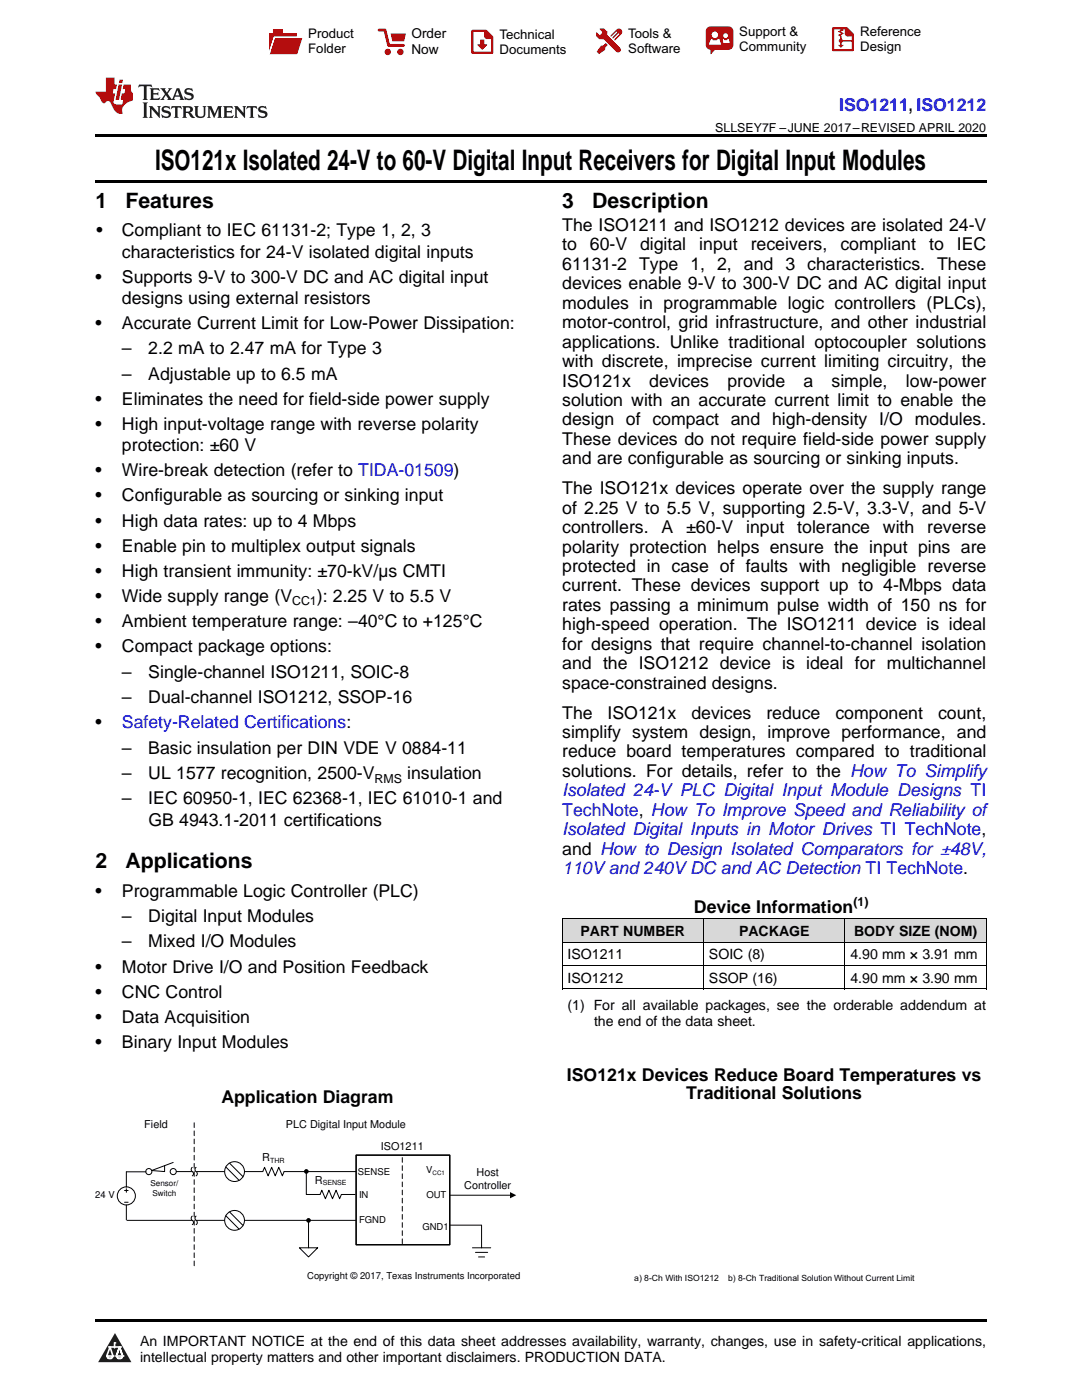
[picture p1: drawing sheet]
<svg xmlns="http://www.w3.org/2000/svg" width="216mm" height="279mm" viewBox="0 0 216 279" stroke-linecap="round" stroke-linejoin="round" font-family="sans-serif">
<defs><g id="words">
<text font-size="5.6" x="30.9" y="33.9">ISO121x Isolated 24-V to 60-V Digital Input Receivers for Digital Input Modules</text>
<g font-size="4.2">
<text x="19" y="41.5">1</text>
<text x="25" y="41.5">Features</text>
<text x="112.2" y="41.5">3</text>
<text x="118.2" y="41.5">Description</text>
<text x="19" y="173.2">2</text>
<text x="25" y="173.2">Applications</text>
</g>
<g font-size="3.5" fill="#00f">
<text x="167.5" y="22.2">ISO1211, ISO1212</text>
<text x="24.3" y="145.3">Safety-Related Certifications:</text>
</g>
<g font-size="3.5">
<text x="19.2" y="47.2">•</text>
<text x="24.3" y="47.2">Compliant to IEC 61131-2; Type 1, 2, 3</text>
<text x="112.2" y="46.1">The ISO1211 and ISO1212 devices are isolated 24-V</text>
<text x="24.3" y="51.4">characteristics for 24-V isolated digital inputs</text>
<text x="112.2" y="50">to</text>
<text x="112.2" y="53.9">61131-2 Type 1, 2, and 3 characteristics. These</text>
<text x="117.7" y="50">60-V</text>
<text x="127.7" y="50">digital</text>
<text x="139.5" y="50">input</text>
<text x="149.8" y="50">receivers,</text>
<text x="167.7" y="50">compliant</text>
<text x="185.4" y="50">to</text>
<text x="190.9" y="50">IEC</text>
<text x="19" y="56.4">•</text>
<text x="24.3" y="56.4">Supports 9-V to 300-V DC and AC digital input</text>
<text x="112.2" y="57.7">devices enable 9-V to 300-V DC and AC digital input</text>
<text x="19" y="65.7">•</text>
<text x="24.3" y="60.6">designs using external resistors</text>
<text x="24.3" y="65.7">Accurate Current Limit for Low-Power Dissipation:</text>
<text x="112.2" y="61.6">modules in programmable logic controllers (PLCs),</text>
<text x="112.2" y="65.5">motor-control, grid infrastructure, and other industrial</text>
<text x="24.3" y="70.7">–</text>
<text x="29.6" y="70.7">2.2 mA to 2.47 mA for Type 3</text>
<text x="112.2" y="69.4">applications. Unlike traditional optocoupler solutions</text>
<text x="24.3" y="75.8">–</text>
<text x="29.6" y="75.8">Adjustable up to 6.5 mA</text>
<text x="112.2" y="73.3">with discrete, imprecise current limiting circuitry, the</text>
<text x="112.2" y="77.2">ISO121x</text>
<text x="129.5" y="77.2">devices</text>
<text x="145.1" y="77.2">provide</text>
<text x="160.3" y="77.2">a</text>
<text x="165.9" y="77.2">simple,</text>
<text x="180.8" y="77.2">low-power</text>
<text x="19" y="80.8">•</text>
<text x="24.3" y="80.8">Eliminates the need for field-side power supply</text>
<text x="112.2" y="81">solution with an accurate current limit to enable the</text>
<text x="19" y="85.8">•</text>
<text x="24.3" y="85.8">High input-voltage range with reverse polarity</text>
<text x="112.2" y="84.9">design of compact and high-density I/O modules.</text>
<text x="112.2" y="88.8">These devices do not require field-side power supply</text>
<text x="19" y="95.1">•</text>
<text x="24.3" y="90.1">protection: ±60 V</text>
<text x="24.3" y="95.1">Wire-break detection (refer to TIDA-01509)</text>
<text x="112.2" y="92.7">and are configurable as sourcing or sinking inputs.</text>
<text x="19" y="100.1">•</text>
<text x="24.3" y="100.1">Configurable as sourcing or sinking input</text>
<text x="112.2" y="98.6">The ISO121x devices operate over the supply range</text>
<text x="19" y="105.1">•</text>
<text x="24.3" y="105.1">High data rates: up to 4 Mbps</text>
<text x="112.2" y="102.5">of 2.25 V to 5.5 V, supporting 2.5-V, 3.3-V, and 5-V</text>
<text x="112.2" y="106.4">controllers.</text>
<text x="132" y="106.4">A</text>
<text x="136.9" y="106.4">±60-V</text>
<text x="148.9" y="106.4">input</text>
<text x="159.1" y="106.4">tolerance</text>
<text x="176.2" y="106.4">with</text>
<text x="185" y="106.4">reverse</text>
<text x="19" y="110.1">•</text>
<text x="24.3" y="110.1">Enable pin to multiplex output signals</text>
<text x="112.2" y="110.3">polarity protection helps ensure the input pins are</text>
<text x="19" y="115.1">•</text>
<text x="24.3" y="115.1">High transient immunity: ±70-kV/µs CMTI</text>
<text x="112.2" y="114.2">protected in case of faults with negligible reverse</text>
<text x="112.2" y="118">current. These devices support up to 4-Mbps data</text>
<text x="19" y="120.1">•</text>
<text x="19" y="125.1">•</text>
<text x="24.3" y="120.1">Wide supply range (V</text>
<text x="24.3" y="125.1">Ambient temperature range: –40°C to +125°C</text>
<text x="63.2" y="120.1">): 2.25 V to 5.5 V</text>
<text x="112.2" y="121.9">rates passing a minimum pulse width of 150 ns for</text>
<text x="112.2" y="125.8">high-speed operation. The ISO1211 device is ideal</text>
<text x="19" y="130.1">•</text>
<text x="24.3" y="130.1">Compact package options:</text>
<text x="112.2" y="129.7">for designs that require channel-to-channel isolation</text>
<text x="24.3" y="135.2">–</text>
<text x="29.6" y="135.2">Single-channel ISO1211, SOIC-8</text>
<text x="112.2" y="133.6">and the ISO1212 device is ideal for multichannel</text>
<text x="112.2" y="137.4">space-constrained designs.</text>
<text x="24.3" y="140.3">–</text>
<text x="29.6" y="140.3">Dual-channel ISO1212, SSOP-16</text>
<text x="112.2" y="143.4">The</text>
<text x="121.2" y="143.4">ISO121x</text>
<text x="138" y="143.4">devices</text>
<text x="152.9" y="143.4">reduce</text>
<text x="166.7" y="143.4">component</text>
<text x="187.2" y="143.4">count,</text>
<text x="19" y="145.3">•</text>
<text x="112.2" y="147.3">simplify system design, improve performance, and</text>
<text x="24.3" y="150.4">–</text>
<text x="24.3" y="155.5">–</text>
<text x="29.6" y="150.4">Basic insulation per DIN VDE V 0884-11</text>
<text x="29.6" y="155.5">UL 1577 recognition, 2500-V</text>
<text x="81.2" y="155.5">insulation</text>
<text x="112.2" y="151.2">reduce board temperatures compared to traditional</text>
<text x="112.2" y="155">solutions. For details, refer to the How To Simplify</text>
<text x="24.3" y="160.5">–</text>
<text x="29.6" y="160.5">IEC 60950-1, IEC 62368-1, IEC 61010-1 and</text>
<text x="29.6" y="164.8">GB 4943.1-2011 certifications</text>
<text x="112.2" y="170.6">and How to Design Isolated Comparators for ±48V,</text>
<text x="19" y="178.9">•</text>
<text x="24.3" y="178.9">Programmable Logic Controller (PLC)</text>
<text x="24.3" y="184">–</text>
<text x="29.6" y="184">Digital Input Modules</text>
<text x="138.5" y="182.2">Device Information</text>
<text x="24.3" y="189.1">–</text>
<text x="29.6" y="189.1">Mixed I/O Modules</text>
<text x="19" y="194.1">•</text>
<text x="24.3" y="194.1">Motor Drive I/O and Position Feedback</text>
<text x="19" y="199.1">•</text>
<text x="24.3" y="199.1">CNC Control</text>
<text x="19" y="204.1">•</text>
<text x="19" y="209.1">•</text>
<text x="24.3" y="204.1">Data Acquisition</text>
<text x="24.3" y="209.1">Binary Input Modules</text>
<text x="113.1" y="215.8">ISO121x Devices Reduce Board Temperatures vs</text>
<text x="44.2" y="220.1">Application Diagram</text>
<text x="136.9" y="219.4">Traditional Solutions</text>
</g>
<g font-size="3.5" fill="#0000c8">
<text x="112.2" y="158.9">Isolated 24-V PLC Digital Input Module Designs TI</text>
<text x="112.2" y="162.8">TechNote, How To Improve Speed and Reliability of</text>
<text x="112.2" y="166.7">Isolated Digital Inputs in Motor Drives TI TechNote,</text>
<text x="112.2" y="174.4">110Vand 240VDC and AC Detection TI TechNote.</text>
</g>
<g font-size="2.8">
<text x="113.2" y="191.5">ISO1211</text>
<text x="115.8" y="186.8">PART NUMBER</text>
<text x="141.5" y="191.5">SOIC (8)</text>
<text x="147.5" y="186.8">PACKAGE</text>
<text x="169.7" y="191.5">4.90 mm × 3.91 mm</text>
<text x="170.4" y="186.8">BODY SIZE (NOM)</text>
<text x="113.2" y="196.1">ISO1212</text>
<text x="141.5" y="196.1">SSOP (16)</text>
<text x="169.7" y="196.1">4.90 mm × 3.90 mm</text>
<text x="113.2" y="201.6">(1) For all available packages, see the orderable addendum at</text>
<text x="118.5" y="204.8">the end of the data sheet.</text>
<text x="27.9" y="268.6">An IMPORTANT NOTICE at the end of this data sheet addresses availability, warranty, changes, use in safety-critical applications,</text>
<text x="27.9" y="271.8">intellectual property matters and other important disclaimers. PRODUCTION DATA.</text>
</g>
<g font-size="2.7">
<text x="82.1" y="7.7">Order</text>
<text x="82.1" y="10.7">Now</text>
</g>
<g font-size="2.6">
<text x="61.5" y="7.6">Product</text>
<text x="61.5" y="10.6">Folder</text>
<text x="99.7" y="7.8">Technical</text>
<text x="99.7" y="10.8">Documents</text>
<text x="125.3" y="7.6">Tools &amp;</text>
<text x="125.3" y="10.6">Software</text>
<text x="147.5" y="7.2">Support &amp;</text>
<text x="147.5" y="10.2">Community</text>
<text x="171.6" y="7.3">Reference</text>
<text x="171.6" y="10.2">Design</text>
</g>
<g font-size="2.5">
<text x="142.7" y="26.3">SLLSEY7F –JUNE 2017–REVISED APRIL 2020</text>
<text x="58.3" y="120.8">CC1</text>
<text x="74.7" y="156.2">RMS</text>
<text x="170.3" y="180.8">(1)</text>
</g>
<g font-size="2.2">
<text x="28.8" y="225.1">Field</text>
<text x="57.1" y="225.1">PLC Digital Input Module</text>
<text x="52.3" y="231.7">R</text>
<text x="76" y="229.6">ISO1211</text>
<text x="62.8" y="236.3">R</text>
<text x="92.6" y="237.3">Controller</text>
<text x="95.1" y="234.7">Host</text>
</g>
<g font-size="1.9">
<text x="19" y="239">24 V</text>
<text x="71.4" y="234.4">SENSE</text>
<text x="71.6" y="239">IN</text>
<text x="85.1" y="234.2">V</text>
<text x="85.1" y="239.1">OUT</text>
<text x="71.7" y="244.2">FGND</text>
<text x="84.3" y="245.4">GND1</text>
<text x="61.3" y="255.3">Copyright © 2017, Texas Instruments Incorporated</text>
</g>
<g font-size="1.7">
<text x="126.6" y="255.6">a) 8-Ch With ISO1212</text>
<text x="145.3" y="255.6">b) 8-Ch Traditional Solution Without Current Limit</text>
</g>
<g font-size="1.6">
<text x="30" y="236.7">Sensor/</text>
<text x="30.4" y="238.7">Switch</text>
</g>
<g font-size="1.4">
<text x="53.9" y="232">THR</text>
<text x="64.4" y="236.6">SENSE</text>
</g>
<text font-size="1.2" x="86.3" y="234.4">CC1</text>
</g></defs>
<g fill="#d8d8d8">
<path d="M112.2 183.4h28.2v4.7h-28.2z"/>
<path d="M140.4 183.4h28.2v4.7h-28.2z"/>
<path d="M168.6 183.4h28.2v4.7h-28.2z"/>
</g>
<path d="M22.9 266l3.3 5.9h-6.6z" fill-rule="evenodd" fill="#231f20"/>
<path d="M21.3 270.6h1.2l-.3 .5h-.3a.53 .53 0 0 1-.6-.5z" fill-rule="evenodd" fill="#fff"/>
<path d="M21.3 270.6h1.2l-.3 .5h-.3a.53 .53 0 0 1-.6-.5z" fill="none" stroke="#231f20" stroke-width=".33"/>
<path d="M21.3 270.6l1.2 .1-.3 .4h-.5z" fill="none" stroke="#fff" stroke-width=".33"/>
<path d="M22.9 268.9h.1" fill="none" stroke="#fff" stroke-width=".33"/>
<path d="M22.9 268v.9z" fill="#fff"/>
<path d="M22.9 268v.9z" fill="none" stroke="#fff" stroke-width=".33"/>
<circle cx="22.9" cy="268" r=".16" fill="#fff"/>
<path d="M21.8 268.8h.1" fill="none" stroke="#fff" stroke-width=".33"/>
<path d="M21.8 268.8h2.2z" fill="#fff"/>
<path d="M21.8 268.8h2.2z" fill="none" stroke="#fff" stroke-width=".33"/>
<circle cx="24" cy="268.8" r=".16" fill="#fff"/>
<path d="M23.2 270.6h.1" fill="none" stroke="#fff" stroke-width=".33"/>
<path d="M23.8 268.8l-.6 1.8z" fill-rule="evenodd" fill="#fff"/>
<path d="M23.8 268.8l-.6 1.8z" fill="none" stroke="#fff" stroke-width=".33"/>
<path d="M23.8 268.8l.7 1.8z" fill-rule="evenodd" fill="#fff"/>
<path d="M23.8 268.8l.7 1.8z" fill="none" stroke="#fff" stroke-width=".33"/>
<path d="M24.4 270.6h.1" fill="none" stroke="#fff" stroke-width=".33"/>
<circle cx="21.3" cy="270.6" r=".16" fill="#fff"/>
<path d="M22 268.8l-.7 1.8z" fill="#fff"/>
<path d="M22 268.8l-.7 1.8z" fill="none" stroke="#fff" stroke-width=".33"/>
<path d="M22 268.8l.5 1.8z" fill="#fff"/>
<path d="M22 268.8l.5 1.8z" fill="none" stroke="#fff" stroke-width=".33"/>
<circle cx="22.5" cy="270.6" r=".16" fill="#fff"/>
<path d="M23.3 270.6h1.2a.63 .63 0 0 1-.6 .5 .63 .63 0 0 1-.6-.5z" fill-rule="evenodd" fill="#fff"/>
<path d="M23.3 270.6h1.2a.63 .63 0 0 1-.6 .5 .63 .63 0 0 1-.6-.5z" fill="none" stroke="#231f20" stroke-width=".33"/>
<path d="M23.3 270.6h1.2l-.4 .5h-.5z" fill="none" stroke="#fff" stroke-width=".33"/>
<path d="M23.2 270.6h.1" fill="none" stroke="#fff" stroke-width=".33"/>
<circle cx="24.5" cy="270.6" r=".16" fill="#fff"/>
<path d="M19 263.2h177.8v.5h-177.8z" fill="#000"/>
<g fill="none" stroke="#000" stroke-width=".2">
<path d="M25.2 233.9h3.9M34.6 232l-4.3 1.6 2.5 .2v-1.2M35.2 233.8h17.2l.4-.8 .7 1.7 .7-1.7 .7 1.7 .7-1.7 .7 1.7 .4-.9h17.9M61.1 233.8v4.6M89.8 238.5h12.1M59.7 249h3.7l-1.8 1.9zM61.6 243.6v5.4M89.7 244.5h6.4"/>
<circle cx="29.7" cy="233.8" r=".61"/>
<circle cx="34.6" cy="233.8" r=".61"/>
</g>
<g fill="#000">
<path d="M101.8 237.9l1.2 .6-1.2 .7z"/>
<circle cx="61.1" cy="233.8" r=".47"/>
<circle cx="61.6" cy="243.6" r=".47"/>
</g>
<path d="M38.1 233.4h.8l.4 .6v.3h-.7v-.4l-.3-.1z" fill-rule="evenodd" fill="#fff"/>
<path d="M38.4 233.8h.7" fill="none" stroke="#fff" stroke-width=".2"/>
<path d="M38.4 233l-.2 .5 .2 .3a.49 .49 0 0 1 0 .9M39.1 233a.55 .55 0 0 0 .2 .9 .5 .5 0 0 1-.2 .8" fill="none" stroke="#000" stroke-width=".2"/>
<circle cx="46.8" cy="233.8" r="1.98" fill="#fff"/>
<g fill="none" stroke="#000" stroke-width=".2">
<path d="M45.1 232.9l2.6 2.7M45.8 232.1l2.7 2.7M25.4 243.6h49.2"/>
<circle cx="46.8" cy="233.8" r="1.98"/>
</g>
<path d="M38.1 243.1l.8 .1 .4 .5v.3h-.7v-.3l-.3-.2z" fill-rule="evenodd" fill="#fff"/>
<path d="M38.4 243.6h.7" fill="none" stroke="#fff" stroke-width=".2"/>
<path d="M38.4 242.7l-.2 .5 .2 .4a.49 .49 0 0 1 0 .8M39.1 242.7a.55 .55 0 0 0 .2 1 .5 .5 0 0 1-.2 .7" fill="none" stroke="#000" stroke-width=".2"/>
<circle cx="46.8" cy="243.6" r="1.98" fill="#fff"/>
<g fill="none" stroke="#000" stroke-width=".2">
<path d="M61.1 238.4h2.8l.3-.9 .7 1.7 .7-1.7 .7 1.7 .8-1.7 .7 1.7 .3-.8h2.8M45.1 242.6l2.6 2.7M45.8 241.9l2.7 2.7M94.3 249h3.6M94.9 249.9h2.4M95.5 250.9h1.2M96.1 244.5v4.5"/>
<circle cx="46.8" cy="243.6" r="1.98"/>
</g>
<path d="M38.7 252.6v-29.2" fill="none" stroke="#000" stroke-width=".2" stroke-dasharray=".9 .7"/>
<path d="M71.1 230.5h18.6v17.9h-18.6z" fill-rule="evenodd" fill="#fff"/>
<path d="M71.1 230.5h18.6v17.9h-18.6z" fill="none" stroke="#000" stroke-width=".27"/>
<g fill="none" stroke="#000" stroke-width=".2">
<path d="M112.2 197.4h84.6M112.2 192.7h84.6M112.2 188h84.6M112.2 183.4h84.6M112.2 183.4v14M140.4 183.4v14M168.6 183.4v14M196.8 183.4v14M24.8 237.6h.8M24.8 239.9h.8M25.2 233.9v3M25.2 237.2v.7"/>
<path d="M71.1 230.5h18.6v17.9h-18.6zM25.2 240.5v3"/>
<circle cx="25.2" cy="238.7" r="1.81"/>
</g>
<path d="M80.3 248.2v-17.6" fill="none" stroke="#000" stroke-width=".2" stroke-dasharray=".9 .7"/>
<path d="M19 35.9h177.8v.5h-177.8zM19 26.8h177.8v.6h-177.8z" fill="#000"/>
<path d="M27.7 16.9l-.1 .6 .6-.3h.5v.2v2.2l-.2 .4h1l-.2-.4v-2.2v-.2h.5l.6 .3-.2-.6zM29.9 17.6l.2 .4v1.6l-.2 .4h1.9l.1-.6a1.09 1.09 0 0 1-1.3 .1v-.6h.6l.4 .2v-.7l-.2 .2h-.8v-.6l.2-.1a1.01 1.01 0 0 1 1 .3l-.1-.6zM32 17.6l.9 1.2-1 1.2h.9l-.2-.3 .5-.7 .5 .7-.3 .3h1.7l-.2-.3 .1-.4h1l.1 .4-.2 .3h1l-.3-.4-.7-2h-.5l-1 2.2-.8-1.1 .9-1.1h-.9l.2 .2-.4 .7-.4-.7 .2-.2zM35.4 18l.4 1h-.8zM37 17.7a.66 .66 0 0 0-.2 .8 .66 .66 0 0 0 .6 .4l.7 .2 .1 .2a.8 .8 0 0 1-.7 .4 .8 .8 0 0 1-.7-.5l.1 .8 .2-.2a.94 .94 0 0 0 1.1 .1 .94 .94 0 0 0 .4-.9 1.48 1.48 0 0 0-1.3-.6v-.4a1.1 1.1 0 0 1 1.2 .2l-.2-.6-.2 .1-.5-.1zM28.5 20.4l.2 .4v2.3l-.2 .4h1l-.2-.4v-2.3l.2-.4zM29.7 21.2l.2 .4v1.5l-.2 .4h.8l-.3-.4 .1-1.3 1.6 1.8v-2l.2-.4h-.7l.2 .2v1.1l-1.2-1.3zM32.5 21.3a.66 .66 0 0 0-.2 .8 .66 .66 0 0 0 .6 .4l.6 .2 .2 .2a.8 .8 0 0 1-.8 .4 .8 .8 0 0 1-.7-.5l.2 .7 .2-.1a.94 .94 0 0 0 1 .1 .94 .94 0 0 0 .5-1 1.47 1.47 0 0 0-1.3-.6l-.1-.3a1.1 1.1 0 0 1 1.3 .2l-.2-.6-.2 .1-.5-.2zM34.3 21.2l-.2 .6a.64 .64 0 0 1 .8-.3v1.6l-.2 .4h1l-.3-.4 .1-1.6a.66 .66 0 0 1 .8 .3l-.2-.6zM36.3 21.2l.3 .4v1.5l-.3 .4h1l-.2-.2v-.7h.5l.1 .1a.8 .8 0 0 0 1.2 .7l-1-1a.62 .62 0 0 0 .6-.5 .62 .62 0 0 0-.6-.7zM37.1 21.5h.1a.48 .48 0 0 1 .6 0 .48 .48 0 0 1 .1 .6l-.2 .1-.6 .1zM38.7 21.2l.2 .2a2.29 2.29 0 0 0 .4 2 1.05 1.05 0 0 0 1.7-.7v-1.3l.2-.2h-.8l.2 .4v1.1a.61 .61 0 0 1-.6 .6 .61 .61 0 0 1-.6-.6v-1.1l.3-.4zM41.3 21.2l.3 .4v1.5l-.3 .4h.8l-.2-.4v-1.4l.8 1.9 .9-1.9v1.4l-.2 .4h.9l-.2-.4v-1.5l.2-.4h-.8l-.7 1.5-.6-1.5zM44.5 21.2l.2 .4v1.5l-.2 .4h1.9l.2-.6a1.1 1.1 0 0 1-1.4 .2v-.7h.6l.4 .2v-.6l-.2 .1-.8 .1v-.6l.2-.1a1.02 1.02 0 0 1 1.1 .2l-.2-.5zM46.7 21.2l.2 .4v1.5l-.2 .4h.8l-.3-.4 .1-1.3 1.6 1.8v-2l.2-.4h-.7l.2 .2v1.1l-1.2-1.3zM49.3 21.2l-.1 .6a.64 .64 0 0 1 .8-.3v1.6l-.3 .4h1l-.2-.4v-1.6a.66 .66 0 0 1 .8 .3l-.1-.6zM51.7 21.3a.66 .66 0 0 0-.2 .7 .66 .66 0 0 0 .7 .5l.6 .2 .1 .2a.8 .8 0 0 1-.7 .4 .8 .8 0 0 1-.7-.5l.1 .7 .2-.1a.94 .94 0 0 0 1.1 .1 .94 .94 0 0 0 .4-1 1.48 1.48 0 0 0-1.2-.6l-.1-.3a1.1 1.1 0 0 1 1.2 .2l-.2-.6-.1 .1-.6-.2z" fill="#231f20"/>
<path d="M21.1 15.5v2.8h-2v.4l.9 .9a.96 .96 0 0 0 1 1 .59 .59 0 0 1 .5-.4 .59 .59 0 0 1 .5 .3l.4 .8a1.61 1.61 0 0 0 2.1 1.3 1.63 1.63 0 0 1 1.1-2.2l.9-.3v-1.5a1.6 1.6 0 0 1-.4-1.7h-1.4l-.2 .9h.5l-.2 .8h-.5l-.2 1v.3h.5l-.2 .9h-.7a.74 .74 0 0 1-1-.6l.3-1.6h-.5l.2-.8h.5l.1-.9h-.4v-1.4zM23.7 16.9l-.7 3h.8l.6-3zM23.8 15.9l-.1 .7h.7l.2-.7z" fill="#ee1d23"/>
<g fill="#d60000">
<path d="M54.5 5.8h2v.8h2.7v4.2h-5.5v-4.2h.8z" fill-rule="evenodd"/>
<path d="M54.8 7.5h5.6l-1.1 3.3h-5.6z" fill-rule="evenodd"/>
</g>
<path d="M54.7 7.4h5.7l-.1 .1h-5.5l-1.1 3.3z" fill-rule="evenodd" fill="#fff"/>
<path d="M54.7 7.4h5.7l-.1 .1h-5.5l-1.1 3.3z" fill="none" stroke="#fff" stroke-width=".2"/>
<path d="M75.6 6h1.2l.7 3.1h3" fill="none" stroke="#d60000" stroke-width=".56"/>
<g fill="#d60000">
<path d="M77.9 6.7h3.1l-.4 1.5h-2.3z" fill-rule="evenodd"/>
<circle cx="77.4" cy="10.4" r=".64"/>
<circle cx="79.9" cy="10.4" r=".64"/>
</g>
<path d="M94.3 6.2h2.7l1.2 1.2v3.1h-3.9z" fill="none" stroke="#d60000" stroke-width=".44"/>
<g fill="#d60000">
<path d="M95.8 7.9h.8v1h.6l-1 1.1-.9-1v-.1h.5z" fill-rule="evenodd"/>
<path d="M96.6 6.2h.4l1.2 1.2v.4h-1.2l-.4-.4z" fill-rule="evenodd"/>
<path d="M119.7 5.7h.8l.6 .6 .1 .7 2.5 2.5-.7 .8-2.4-2.3-1.1-.2-.5-.6v-.8l.7 .6 .5-.4v-.2l-.5-.5z" fill-rule="evenodd"/>
<path d="M119.9 9.1h.5l.5-.5 .4 .4-.5 .5-.1 .4-1.2 .9-.4-.5z" fill-rule="evenodd"/>
<path d="M123 5.9a.67 .67 0 0 1 1 0 .67 .67 0 0 1 0 .9z" fill-rule="evenodd"/>
<path d="M123 5.9l1 .9-1.2 1.2h-.2v-.2l.9-.9 .1-.2h-.2l-1 1h-.2v-.2l1-1v-.2h-.2l-1 1h-.2v-.2z" fill-rule="evenodd"/>
<circle cx="123.3" cy="9.9" r=".54"/>
</g>
<path d="M121.1 6.3l-.1 .7" fill="none" stroke="#d60000" stroke-width=".2"/>
<g fill="#d60000">
<path d="M141.1 5.5l.7-.2h3.6a.95 .95 0 0 1 .9 .9v2.8a.95 .95 0 0 1-.9 .9h-3.6a.95 .95 0 0 1-1-.9v-2.8z" fill-rule="evenodd"/>
<path d="M141.8 9.9h.9l-.8 .9h-.1z" fill-rule="evenodd"/>
</g>
<g fill="#fff">
<path d="M144.3 8.6h1.3z"/>
<path d="M141.9 7.8h.2l.2 .2h.7l.2-.2h.3l.4 1.1h-2.5z" fill-rule="evenodd"/>
<path d="M144.2 7.8h.2l.2 .2h.5l.1-.2h.2l.2 .8h-1.3z" fill-rule="evenodd"/>
<circle cx="142.6" cy="6.9" r=".65"/>
<circle cx="144.8" cy="7.1" r=".48"/>
</g>
<path d="M166.2 5.6h2.8l1.2 1.3v3.1h-4z" fill="none" stroke="#d60000" stroke-width=".44"/>
<path d="M167.8 7.3v1.8M167.8 8.1h2.3" fill="none" stroke="#d60000" stroke-width=".3"/>
<g fill="#d60000">
<path d="M168.6 5.6h.4l1.2 1.3v.4h-1.1l-.5-.6z" fill-rule="evenodd"/>
<circle cx="167.8" cy="8.1" r=".42"/>
<circle cx="169.1" cy="6.7" r=".55"/>
</g>
<g fill="#d60000">
<path d="M167.2 9h1.2l-.6 .5z"/>
<path d="M167.5 5.8h.6l.3 .2-.6 .3 .6 .4-.7 .3 .2 .3h-.2l-.5-.3 .6-.3-.6-.4 .6-.3z"/>
</g>
<use href="#words"/>
</svg>
